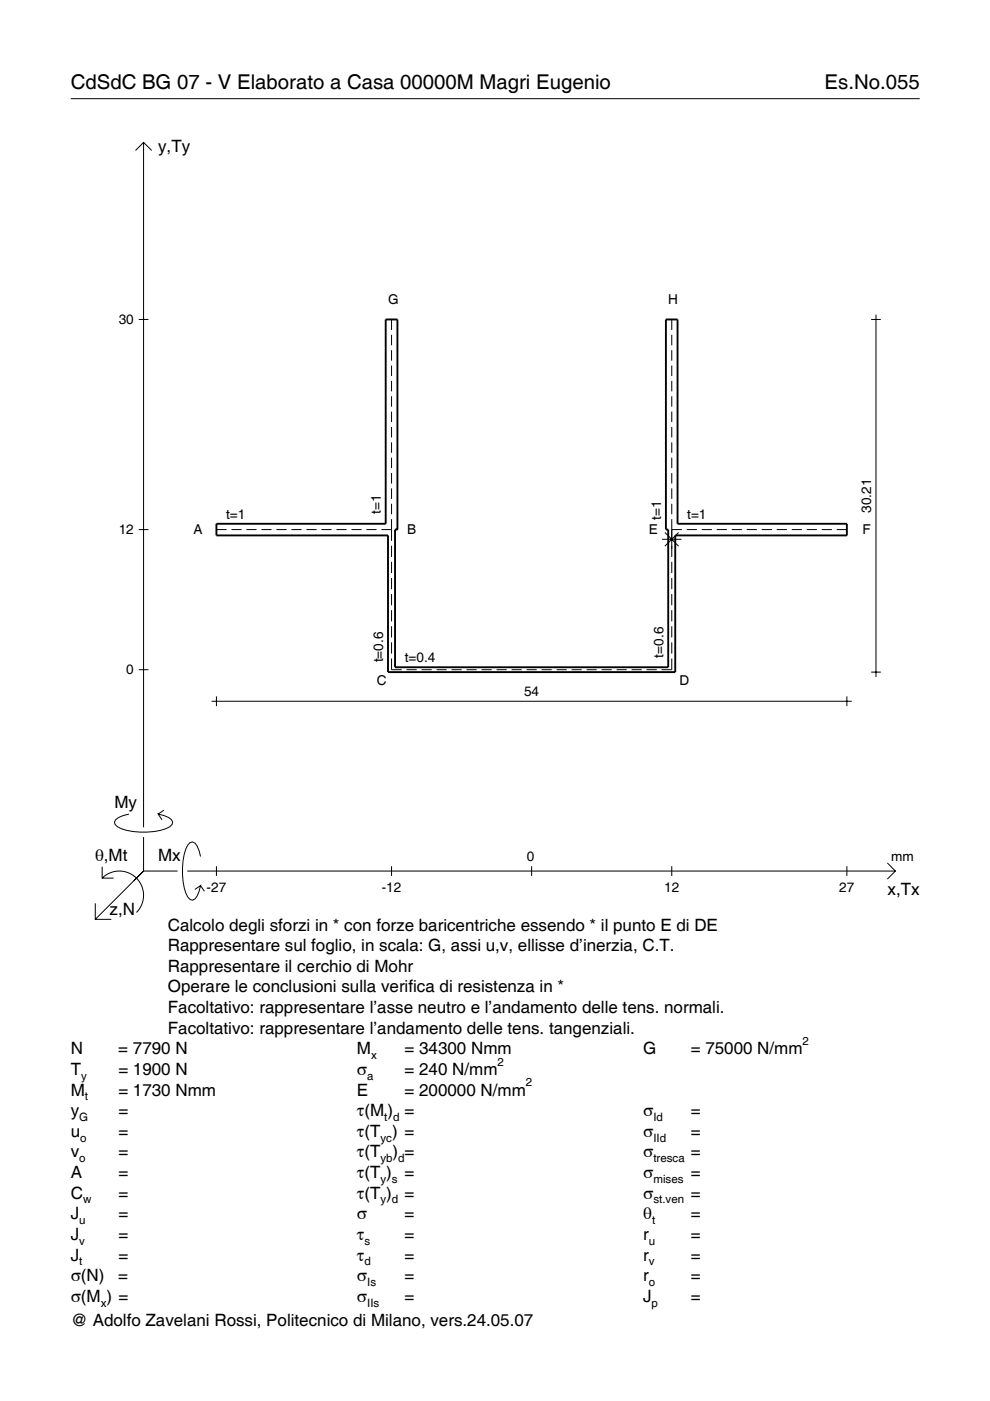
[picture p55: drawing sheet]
<svg xmlns="http://www.w3.org/2000/svg" width="210mm" height="297mm" viewBox="0 0 210 297" stroke-linecap="round" stroke-linejoin="round" font-family="sans-serif">
<defs><g id="words">
<g font-size="4.3">
<text x="15" y="18.9">CdSdC BG 07 - V Elaborato a Casa 00000M Magri Eugenio</text>
<text x="174.8" y="18.9">Es.No.055</text>
</g>
<g font-size="3.6">
<text x="33.5" y="32.3">y,Ty</text>
<text x="24.3" y="171.3">My</text>
<text x="20.1" y="182.6">θ,Mt</text>
<text x="33.5" y="182.6">Mx</text>
<text x="188.2" y="189.8">x,Tx</text>
<text x="23.2" y="193.9">z,N</text>
<text x="35.6" y="197.3">Calcolo degli sforzi in * con forze baricentriche essendo * il punto E di DE</text>
<text x="35.6" y="201.7">Rappresentare sul foglio, in scala: G, assi u,v, ellisse d’inerzia, C.T.</text>
<text x="35.6" y="206">Rappresentare il cerchio di Mohr</text>
<text x="35.6" y="210.4">Operare le conclusioni sulla verifica di resistenza in *</text>
<text x="35.6" y="214.8">Facoltativo: rappresentare l’asse neutro e l’andamento delle tens. normali.</text>
<text x="35.6" y="219.2">Facoltativo: rappresentare l’andamento delle tens. tangenziali.</text>
<text x="15" y="223.5">N</text>
<text x="15" y="227.9">T</text>
<text x="25.1" y="223.5">= 7790 N</text>
<text x="25.1" y="227.9">= 1900 N</text>
<text x="75.7" y="227.9">σ</text>
<text x="75.7" y="223.5">M</text>
<text x="85.8" y="223.5">= 34300 Nmm</text>
<text x="85.8" y="227.9">= 240 N/mm</text>
<text x="136.4" y="223.5">G</text>
<text x="146.5" y="223.5">= 75000 N/mm</text>
<text x="15" y="232.3">M</text>
<text x="25.1" y="232.3">= 1730 Nmm</text>
<text x="75.7" y="232.3">E</text>
<text x="85.8" y="232.3">= 200000 N/mm</text>
<text x="15" y="236.7">y</text>
<text x="25.1" y="236.7">=</text>
<text x="75.7" y="236.7">τ(M ) =</text>
<text x="136.4" y="236.7">σ</text>
<text x="146.5" y="236.7">=</text>
<text x="15" y="241">u</text>
<text x="15" y="245.4">v</text>
<text x="25.1" y="241">=</text>
<text x="25.1" y="245.4">=</text>
<text x="75.7" y="241">τ(T ) =</text>
<text x="75.7" y="245.4">τ(T</text>
<text x="83.3" y="245.4">) =</text>
<text x="136.4" y="241">σ</text>
<text x="136.4" y="245.4">σ</text>
<text x="146.5" y="241">=</text>
<text x="146.5" y="245.4">=</text>
<text x="15" y="249.8">A</text>
<text x="25.1" y="249.8">=</text>
<text x="75.7" y="249.8">τ(T )</text>
<text x="85.8" y="249.8">=</text>
<text x="136.4" y="249.8">σ</text>
<text x="146.5" y="249.8">=</text>
<text x="15" y="254.2">C</text>
<text x="25.1" y="254.2">=</text>
<text x="75.7" y="254.2">τ(T )</text>
<text x="85.8" y="254.2">=</text>
<text x="136.4" y="254.2">σ</text>
<text x="146.5" y="254.2">=</text>
<text x="15" y="258.5">J</text>
<text x="15" y="262.9">J</text>
<text x="25.1" y="258.5">=</text>
<text x="25.1" y="262.9">=</text>
<text x="75.7" y="258.5">σ</text>
<text x="75.7" y="262.9">τ</text>
<text x="85.8" y="258.5">=</text>
<text x="85.8" y="262.9">=</text>
<text x="136.4" y="258.5">θ</text>
<text x="136.4" y="262.9">r</text>
<text x="146.5" y="258.5">=</text>
<text x="146.5" y="262.9">=</text>
<text x="15" y="267.3">J</text>
<text x="25.1" y="267.3">=</text>
<text x="75.7" y="267.3">τ</text>
<text x="85.8" y="267.3">=</text>
<text x="136.4" y="267.3">r</text>
<text x="146.5" y="267.3">=</text>
<text x="15" y="271.7">σ(N)</text>
<text x="25.1" y="271.7">=</text>
<text x="75.7" y="271.7">σ</text>
<text x="85.8" y="271.7">=</text>
<text x="136.4" y="271.7">r</text>
<text x="146.5" y="271.7">=</text>
<text x="15" y="281.2">@ Adolfo Zavelani Rossi, Politecnico di Milano, vers.24.05.07</text>
<text x="15" y="276">σ(M ) =</text>
<text x="75.7" y="276">σ</text>
<text x="85.8" y="276">=</text>
<text x="136.4" y="276">J</text>
<text x="146.5" y="276">=</text>
</g>
<g font-size="2.9">
<text x="82.3" y="64.6">G</text>
<text x="141.7" y="64.6">H</text>
<text x="25.2" y="68.7">30</text>
<text x="25.2" y="113.3">12</text>
<text x="41.1" y="113.2">A</text>
<text x="47.9" y="110">t=1</text>
<text x="80.7" y="109" transform="rotate(-90 80.7 109)">t=1</text>
<text x="86.3" y="113.2">B</text>
<text x="137.6" y="113.2">E</text>
<text x="140.2" y="110.2" transform="rotate(-90 140.2 110.2)">t=1</text>
<text x="145.7" y="110">t=1</text>
<text x="182.9" y="113.2">F</text>
<text x="184.7" y="108.7" transform="rotate(-90 184.7 108.7)">30.21</text>
<text x="26.8" y="143">0</text>
<text x="81.2" y="140.4" transform="rotate(-90 81.2 140.4)">t=0.6</text>
<text x="85.8" y="140.4">t=0.4</text>
<text x="140.6" y="139.4" transform="rotate(-90 140.6 139.4)">t=0.6</text>
<text x="79.9" y="145.3">C</text>
<text x="111.1" y="147.7">54</text>
<text x="144.1" y="145.3">D</text>
<text x="111.7" y="182.6">0</text>
<text x="189" y="182.6">mm</text>
<text x="43.8" y="189.1">-27</text>
<text x="80.9" y="189.1">-12</text>
<text x="140.8" y="189.1">12</text>
<text x="178" y="189.1">27</text>
</g>
<g font-size="2.4">
<text x="170.2" y="221.5">2</text>
<text x="78.7" y="224.5">x</text>
<text x="105.5" y="225.9">2</text>
<text x="17.2" y="228.9">y</text>
<text x="18" y="233.3">t</text>
<text x="77.9" y="228.9">a</text>
<text x="111.5" y="230.3">2</text>
<text x="16.8" y="237.7">G</text>
<text x="81.5" y="237.7">t d</text>
<text x="138.5" y="237.7">Id</text>
<text x="17" y="242">o</text>
<text x="80.7" y="242">yc</text>
<text x="138.5" y="242">IId</text>
<text x="16.8" y="246.4">o</text>
<text x="80.7" y="246.4">yb d</text>
<text x="80.7" y="250.8">y s</text>
<text x="138.5" y="246.4">tresca</text>
<text x="138.5" y="250.8">mises</text>
<text x="17.6" y="255.2">w</text>
<text x="80.7" y="255.2">y d</text>
<text x="138.5" y="255.2">st.ven</text>
<text x="16.8" y="259.5">u</text>
<text x="16.8" y="263.9">v</text>
<text x="77.3" y="263.9">s</text>
<text x="137.6" y="263.9">u</text>
<text x="138.2" y="259.5">t</text>
<text x="16.8" y="268.3">t</text>
<text x="77.3" y="268.3">d</text>
<text x="137.6" y="268.3">v</text>
<text x="77.9" y="272.7">Is</text>
<text x="137.6" y="272.7">o</text>
<text x="21.4" y="277">x</text>
<text x="77.9" y="277">IIs</text>
<text x="138.2" y="277">p</text>
</g>
</g></defs>
<g fill="none" stroke="#000" stroke-width=".21">
<path d="M15 20.9h180M28.7 31.9l1.7-1.7 1.8 1.7M30.4 30.2v145.2M29.4 67.7h2.1M83 67.7v2.3M83 71v2.2M83 74.2v2.3M83 77.5v2.2M142.4 67.7v2.3M142.4 71v2.2M142.4 74.2v2.3M142.4 77.5v2.2"/>
<path d="M184.7 67.7h2.1M185.7 66.7v76.8M83 80.8v2.2M83 84v2.2M83 87.3v2.2M83 90.5v2.3M83 93.8v2.2M83 97v2.3M142.4 80.8v2.2M142.4 84v2.2M142.4 87.3v2.2M142.4 90.5v2.3"/>
<path d="M142.4 93.8v2.2M142.4 97v2.3M29.4 112.3h2.1M45.9 112.3h2.1M49.1 112.3h2.1M52.2 112.3h2.2M55.4 112.3h2.2M58.6 112.3h2.2M61.8 112.3h2.1M65 112.3h2.1M68.1 112.3h2.2M71.3 112.3h2.2"/>
<path d="M74.5 112.3h2.2M77.7 112.3h2.1M80.9 112.3h2.1M83 100.3v2.2M83 103.6v2.2M83 106.8v2.2M83 110.1v4.6M83 115.7v2.4M83 119.1v2.4M140.4 114.3h4.1M141 112.9l2.9 2.9M142.4 112.3h2.2"/>
<path d="M142.4 100.3v2.2M142.4 103.6v2.2M142.4 106.8v2.2M142.4 110.1v8M142.4 119.1v2.4M143.9 112.9l-2.9 2.9M145.6 112.3h2.2M148.8 112.3h2.1M152 112.3h2.1M155.1 112.3h2.2M158.3 112.3h2.2M161.5 112.3h2.2"/>
<path d="M164.7 112.3h2.1M167.9 112.3h2.1M171 112.3h2.2M174.2 112.3h2.2M177.4 112.3h2.2M83 139.6v2.4h2.2M83 122.5v2.4M83 125.9v2.4M83 129.4v2.3M83 132.8v2.4M83 136.2v2.4M142.4 139.6v2.4h-2.1"/>
<path d="M142.4 122.5v2.4M142.4 125.9v2.4M142.4 129.4v2.3M142.4 132.8v2.4M142.4 136.2v2.4M29.4 142h2.1M44.9 148.7h135.7M45.9 147.7v2M86.2 142h2.1M89.4 142h2.1M92.6 142h2.1M95.7 142h2.2"/>
<path d="M98.9 142h2.2M102.1 142h2.1M105.3 142h2.1M108.5 142h2.1M111.6 142h2.2M114.8 142h2.2M118 142h2.2M121.2 142h2.1M124.4 142h2.1M127.5 142h2.2M130.7 142h2.2M133.9 142h2.2"/>
<path d="M137.1 142h2.1M179.6 147.7v2M184.7 142.5h2.1M27.3 172.6a3.6 3.6 0 0 0-3 1.7l.1 .5a5.7 5.7 0 0 0 3.8 1.5 13.3 13.3 0 0 0 7.8-1l.5-.5 .1-.5a3.6 3.6 0 0 0-3.1-1.7l.8 1.2M30.4 177.5v7.2M34.7 171.8l-1.2 .8M20.2 191.5v3.4h3.4M21.7 186.2a5.1 5.1 0 0 1 7.2 0 5.1 5.1 0 0 1 0 7.3M21.7 183.8v2.4h2.4M30.4 184.7l-10.2 10.2M30.4 184.7l-2 2M30.4 184.7h7.2"/>
<path d="M39.7 184.7h150.1M42.5 181.6a3.6 3.6 0 0 0-1.7-3.1l-.5 .1a5.7 5.7 0 0 0-1.5 3.8 13.3 13.3 0 0 0 1 7.8l.5 .5 .5 .2a3.6 3.6 0 0 0 1.7-3.1l-1.2 .8M42.5 187.8l.8 1.2M45.9 183.7v2M83 183.7v2M112.7 183.7v2M142.4 183.7v2M179.6 183.7v2M188.1 183l1.7 1.7-1.7 1.7"/>
</g>
<path d="M81.8 67.7h2.5v44.6h-.5v29.2h57.9v-29.2h-.5v-44.6h2.5v43.4h35.9v2.4h-36.4v29h-60.9v-29h-36.4v-2.4h35.9z" fill="none" stroke="#000" stroke-width=".4"/>
<use href="#words"/>
</svg>
